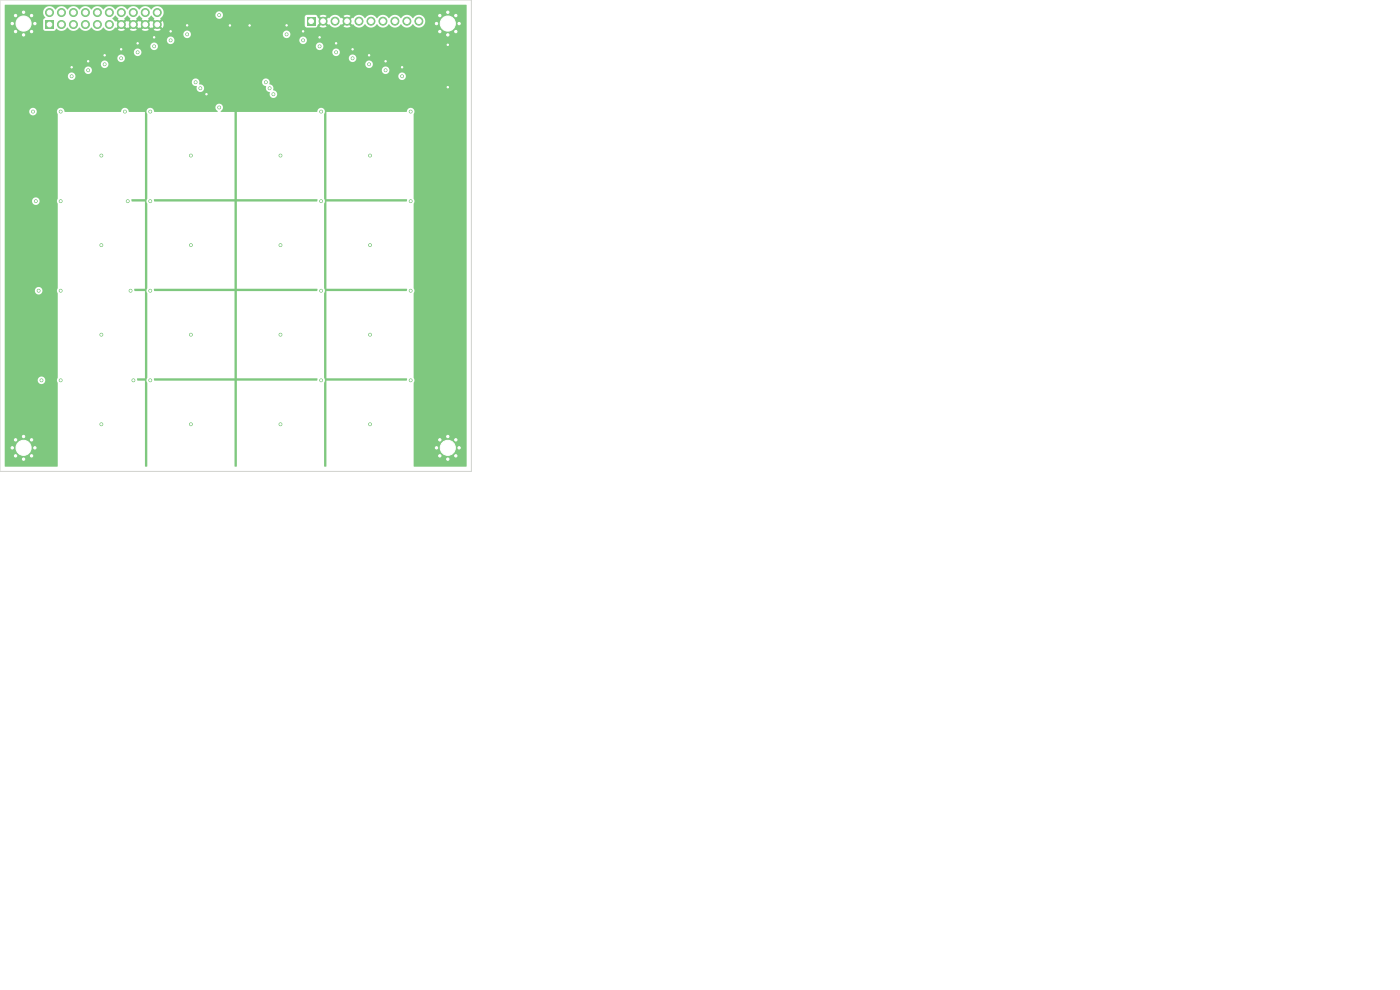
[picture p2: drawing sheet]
<svg xmlns="http://www.w3.org/2000/svg" width="297mm" height="210mm" viewBox="0 0 297 210" stroke-linecap="round" stroke-linejoin="round" font-family="sans-serif">
<g fill="#7fc87f" stroke="#7fc87f" stroke-width=".21">
<circle cx="92.6" cy="5" r=".4"/>
<circle cx="93.3" cy="3.3" r=".4"/>
<circle cx="93.3" cy="6.7" r=".4"/>
<circle cx="95" cy="2.6" r=".4"/>
<circle cx="95" cy="5" r="3.2"/>
<circle cx="95" cy="7.4" r=".4"/>
<circle cx="96.7" cy="3.3" r=".4"/>
<circle cx="96.7" cy="6.7" r=".4"/>
<circle cx="97.4" cy="5" r=".4"/>
<circle cx="40.5" cy="52" r=".3"/>
<circle cx="21.5" cy="33" r=".3"/>
<circle cx="59.5" cy="71" r=".3"/>
<circle cx="21.5" cy="90" r=".3"/>
<circle cx="2.6" cy="95" r=".4"/>
<circle cx="3.3" cy="93.3" r=".4"/>
<circle cx="3.3" cy="96.7" r=".4"/>
<circle cx="5" cy="92.6" r=".4"/>
<circle cx="5" cy="95" r="3.2"/>
<circle cx="5" cy="97.4" r=".4"/>
<circle cx="6.7" cy="93.3" r=".4"/>
<circle cx="6.7" cy="96.7" r=".4"/>
<circle cx="7.4" cy="95" r=".4"/>
</g>
<path d="M65.1 3.7h1.8v1.7h-1.8z" fill="#7fc87f"/>
<g fill="#7fc87f" stroke="#7fc87f" stroke-width=".21">
<circle cx="68.5" cy="4.5" r=".85"/>
<circle cx="71.1" cy="4.5" r=".85"/>
<circle cx="73.6" cy="4.5" r=".85"/>
<circle cx="76.2" cy="4.5" r=".85"/>
<circle cx="78.7" cy="4.5" r=".85"/>
<circle cx="81.2" cy="4.5" r=".85"/>
<circle cx="83.8" cy="4.5" r=".85"/>
<circle cx="86.3" cy="4.5" r=".85"/>
<circle cx="88.9" cy="4.5" r=".85"/>
<circle cx="2.6" cy="5" r=".4"/>
<circle cx="3.3" cy="3.3" r=".4"/>
<circle cx="3.3" cy="6.7" r=".4"/>
<circle cx="5" cy="2.6" r=".4"/>
<circle cx="5" cy="5" r="3.2"/>
<circle cx="5" cy="7.4" r=".4"/>
<circle cx="6.7" cy="3.3" r=".4"/>
<circle cx="6.7" cy="6.7" r=".4"/>
<circle cx="7.4" cy="5" r=".4"/>
<circle cx="21.5" cy="52" r=".3"/>
<circle cx="40.5" cy="90" r=".3"/>
<circle cx="78.5" cy="90" r=".3"/>
<circle cx="78.5" cy="71" r=".3"/>
<circle cx="40.5" cy="33" r=".3"/>
<circle cx="59.5" cy="52" r=".3"/>
<circle cx="92.6" cy="95" r=".4"/>
<circle cx="93.3" cy="93.3" r=".4"/>
<circle cx="93.3" cy="96.7" r=".4"/>
<circle cx="95" cy="92.6" r=".4"/>
<circle cx="95" cy="95" r="3.2"/>
<circle cx="95" cy="97.4" r=".4"/>
<circle cx="96.7" cy="93.3" r=".4"/>
<circle cx="96.7" cy="96.7" r=".4"/>
<circle cx="97.4" cy="95" r=".4"/>
</g>
<path d="M9.6 4.4h1.7v1.7h-1.7z" fill="#7fc87f"/>
<g fill="#7fc87f" stroke="#7fc87f" stroke-width=".21">
<circle cx="10.5" cy="2.7" r=".85"/>
<circle cx="13" cy="5.2" r=".85"/>
<circle cx="13" cy="2.7" r=".85"/>
<circle cx="15.6" cy="5.2" r=".85"/>
<circle cx="15.6" cy="2.7" r=".85"/>
<circle cx="18.1" cy="5.2" r=".85"/>
<circle cx="18.1" cy="2.7" r=".85"/>
<circle cx="20.7" cy="5.2" r=".85"/>
<circle cx="20.7" cy="2.7" r=".85"/>
<circle cx="23.2" cy="5.2" r=".85"/>
<circle cx="23.2" cy="2.7" r=".85"/>
<circle cx="25.7" cy="5.2" r=".85"/>
<circle cx="25.7" cy="2.7" r=".85"/>
<circle cx="28.3" cy="5.2" r=".85"/>
<circle cx="28.3" cy="2.7" r=".85"/>
<circle cx="30.8" cy="5.2" r=".85"/>
<circle cx="30.8" cy="2.7" r=".85"/>
<circle cx="33.4" cy="5.2" r=".85"/>
<circle cx="33.4" cy="2.7" r=".85"/>
<circle cx="59.5" cy="33" r=".3"/>
<circle cx="59.5" cy="90" r=".3"/>
<circle cx="21.5" cy="71" r=".3"/>
<circle cx="40.5" cy="71" r=".3"/>
<circle cx="78.5" cy="52" r=".3"/>
<circle cx="78.5" cy="33" r=".3"/>
<circle cx="18.7" cy="13" r=".3"/>
<circle cx="48.8" cy="5.4" r=".3"/>
<circle cx="43.8" cy="20" r=".3"/>
<circle cx="29.2" cy="9.2" r=".3"/>
<circle cx="22.2" cy="11.7" r=".3"/>
<circle cx="74.8" cy="10.5" r=".3"/>
<circle cx="25.7" cy="10.5" r=".3"/>
<circle cx="39.7" cy="5.4" r=".3"/>
<circle cx="85.3" cy="14.3" r=".3"/>
<circle cx="78.3" cy="11.7" r=".3"/>
<circle cx="32.7" cy="7.9" r=".3"/>
<circle cx="36.2" cy="6.6" r=".3"/>
<circle cx="71.3" cy="9.2" r=".3"/>
<circle cx="95" cy="18.5" r=".3"/>
<circle cx="95" cy="9.5" r=".3"/>
<circle cx="67.8" cy="7.9" r=".3"/>
<circle cx="60.8" cy="5.4" r=".3"/>
<circle cx="64.3" cy="6.6" r=".3"/>
<circle cx="52.9" cy="5.4" r=".3"/>
<circle cx="15.2" cy="14.3" r=".3"/>
<circle cx="81.8" cy="13" r=".3"/>
<circle cx="46.5" cy="3.2" r=".3"/>
<circle cx="46.5" cy="22.8" r=".3"/>
<circle cx="41.5" cy="17.4" r=".3"/>
<circle cx="42.5" cy="18.7" r=".3"/>
<circle cx="57.2" cy="18.7" r=".3"/>
<circle cx="58" cy="20" r=".3"/>
<circle cx="56.4" cy="17.4" r=".3"/>
<circle cx="25.7" cy="12.4" r=".3"/>
<circle cx="7" cy="23.7" r=".3"/>
<circle cx="12.9" cy="23.7" r=".3"/>
<circle cx="26.5" cy="23.7" r=".3"/>
<circle cx="31.9" cy="23.7" r=".3"/>
<circle cx="39.7" cy="7.3" r=".3"/>
<circle cx="71.3" cy="11.1" r=".3"/>
<circle cx="68.1" cy="23.7" r=".3"/>
<circle cx="85.3" cy="16.2" r=".3"/>
<circle cx="87.1" cy="23.7" r=".3"/>
<circle cx="22.2" cy="13.6" r=".3"/>
<circle cx="7.6" cy="42.7" r=".3"/>
<circle cx="12.9" cy="42.7" r=".3"/>
<circle cx="27.1" cy="42.7" r=".3"/>
<circle cx="36.2" cy="8.6" r=".3"/>
<circle cx="31.9" cy="42.7" r=".3"/>
<circle cx="67.8" cy="9.8" r=".3"/>
<circle cx="68.1" cy="42.7" r=".3"/>
<circle cx="81.8" cy="14.9" r=".3"/>
<circle cx="87.1" cy="42.7" r=".3"/>
<circle cx="18.7" cy="14.9" r=".3"/>
<circle cx="8.2" cy="61.7" r=".3"/>
<circle cx="12.9" cy="61.7" r=".3"/>
<circle cx="32.7" cy="9.8" r=".3"/>
<circle cx="27.7" cy="61.7" r=".3"/>
<circle cx="31.9" cy="61.7" r=".3"/>
<circle cx="64.3" cy="8.6" r=".3"/>
<circle cx="68.1" cy="61.7" r=".3"/>
<circle cx="87.1" cy="61.7" r=".3"/>
<circle cx="78.3" cy="13.6" r=".3"/>
<circle cx="8.8" cy="80.7" r=".3"/>
<circle cx="12.9" cy="80.7" r=".3"/>
<circle cx="15.2" cy="16.2" r=".3"/>
<circle cx="29.2" cy="11.1" r=".3"/>
<circle cx="31.9" cy="80.7" r=".3"/>
<circle cx="28.3" cy="80.7" r=".3"/>
<circle cx="68.1" cy="80.7" r=".3"/>
<circle cx="60.8" cy="7.3" r=".3"/>
<circle cx="74.8" cy="12.4" r=".3"/>
<circle cx="87.1" cy="80.7" r=".3"/>
</g>
<g fill="#7fc87f">
<path d="M23.9 3.9l.6-.6 .6 .6-.1 .2 .6 .6-.3 .4-.7-.7-.2 .1z"/>
<path d="M26.4 3.9l.7-.6 .5 .6-.1 .2 .7 .6-.4 .4-.6-.7-.2 .2-.1-.2-.7 .7-.3-.4 .6-.6z"/>
<path d="M28.9 3.9l.7-.6 .6 .6-.1 .2 .6 .6-.4 .4-.6-.7-.2 .2-.1-.2-.6 .7-.4-.4 .6-.6z"/>
<path d="M31.5 3.9l.7-.6 .5 .6-.1 .2 .6 .6-.3 .4-.7-.7-.1 .2-.2-.2-.6 .7-.4-.4 .7-.6z"/>
<path d="M1 1.1l97.9-.1 .1 97.9-.1 .1h-11l-.2-.1v-17.7l.2-.4-.2-.7v-17.9l.2-.4-.2-.7v-17.9l.2-.4-.2-.7 .1-17.9a.83 .83 0 0 0-.5-1.3 .83 .83 0 0 0-1 .8l-17 .1v18.5h16.9l.2 .1-.2 .3h-16.9v18.6h16.9l.2 .1-.2 .3h-16.9v18.6h16.9l.2 .1-.2 .3h-16.9v18.2l-.2 .1-.4-.1 .1-17.8a.86 .86 0 0 0-.1-1v-17.9l.2-.4-.2-.7v-17.9l.2-.4-.2-.7 .1-17.9a.83 .83 0 0 0-.5-1.3 .83 .83 0 0 0-1 .8l-17 .1v18.5h16.9l.2 .1-.2 .3h-16.9v18.6h16.9l.2 .1-.2 .3h-16.9v18.6h16.9l.2 .1-.2 .3h-16.9v18.2l-.4 .1-.2-.1v-18.2h-16.9l-.2-.3 17.1-.1v-18.6h-16.9l-.2-.3 17.1-.1v-18.6h-16.9l-.2-.3 17.1-.1v-18.5l-2.9-.1a.89 .89 0 0 0 .5-1 .89 .89 0 0 0-.9-.7 .85 .85 0 0 0-.7 .7 .85 .85 0 0 0 .5 .9l-.1 .2h-13.3a.89 .89 0 0 0-.7-.9 .89 .89 0 0 0-1 .5l.1 .8v17.9l-.1 .5 .1 .6v17.9l-.1 .5 .1 .6v17.9l-.1 .5 .1 .6v17.7l-.1 .1-.3-.1v-18.2h-1.6l-.1-.3 1.7-.1v-18.6h-2.2l-.1-.3 2.3-.1v-18.6h-2.8l-.1-.3 2.9-.1v-18.5l-3.4-.1a.87 .87 0 0 0-.9-.8 .87 .87 0 0 0-.9 .8l-11.8 .1a.89 .89 0 0 0-.7-.9 .89 .89 0 0 0-1 .5l.1 .8v18a.86 .86 0 0 0 0 1v18a.86 .86 0 0 0 0 1v18a.86 .86 0 0 0 0 1v17.7l-11.1 .1-.1-18.4h7a.8 .8 0 0 0 1.1 .8 .8 .8 0 0 0 .2-1.3 .8 .8 0 0 0-1.3 .3v.2h-7v-19h6.4a.8 .8 0 0 0 1.1 .8 .8 .8 0 0 0 .2-1.3 .8 .8 0 0 0-1.3 .3v.2h-6.4v-19h5.8a.8 .8 0 0 0 1.1 .8 .8 .8 0 0 0 .2-1.3 .8 .8 0 0 0-1.3 .3v.2h-5.8v-19h5.2a.8 .8 0 0 0 1.1 .8 .8 .8 0 0 0 .2-1.3 .8 .8 0 0 0-1.3 .3v.2h-5.2v-6.2h39.7a1.11 1.11 0 0 0 1.1 1 .83 .83 0 0 0 .6 1.1 .83 .83 0 0 0 1-.9 .83 .83 0 0 0-1.1-.7v-.5h13.3v.1a1.12 1.12 0 0 0 .9 .8 .93 .93 0 0 0 .8 1.3 .84 .84 0 0 0 .5 1.2 .84 .84 0 0 0 1-.8 .84 .84 0 0 0-.9-.9v-.1a.88 .88 0 0 0-.8-1.2 .82 .82 0 0 0-.4-1.1 .82 .82 0 0 0-1.1 .7h-13.3v-.2a.8 .8 0 0 0-.9-.6 .8 .8 0 0 0-.7 .8h-39.7v-1.3h13.4v.2a.8 .8 0 0 0 .9 .7 .8 .8 0 0 0 .7-.9h68.5v.2a.8 .8 0 0 0 1.2 .6 .8 .8 0 0 0 0-1.4 .8 .8 0 0 0-1.2 .6h-68.5v-.2a.8 .8 0 0 0-.9-.5 .8 .8 0 0 0-.7 .7h-13.4v-1.3h16.9v.2a.8 .8 0 0 0 .9 .7 .8 .8 0 0 0 .7-.9h61.5v.2a.8 .8 0 0 0 1.2 .6 .8 .8 0 0 0 0-1.4 .8 .8 0 0 0-1.2 .6h-61.5v-.1a.8 .8 0 0 0-.9-.6 .8 .8 0 0 0-.7 .7h-16.9v-1.2h20.4v.1a.8 .8 0 0 0 .9 .7 .8 .8 0 0 0 .7-.8h54.5v.1a.8 .8 0 0 0 1.2 .6 .8 .8 0 0 0 0-1.3 .8 .8 0 0 0-1.2 .6h-54.5v-.2a.8 .8 0 0 0-.9-.6 .8 .8 0 0 0-.7 .8h-20.4v-1.3h23.9v.1a.8 .8 0 0 0 .9 .8 .8 .8 0 0 0 .7-.9h47.5v.1a.8 .8 0 0 0 1.2 .6 .8 .8 0 0 0 0-1.3 .8 .8 0 0 0-1.2 .6h-47.5v-.2a.8 .8 0 0 0-.9-.5 .8 .8 0 0 0-.7 .7h-23.9v-1.3h27.4v.2a.8 .8 0 0 0 .9 .7 .8 .8 0 0 0 .7-.9h40.5v.2a.8 .8 0 0 0 1.2 .6 .8 .8 0 0 0 0-1.4 .8 .8 0 0 0-1.2 .6h-40.5v-.1a.8 .8 0 0 0-.9-.6 .8 .8 0 0 0-.7 .7h-27.4v-1.3h30.9v.2a.8 .8 0 0 0 .9 .7 .8 .8 0 0 0 .7-.9h33.5v.2a.8 .8 0 0 0 1.2 .6 .8 .8 0 0 0 0-1.4 .8 .8 0 0 0-1.2 .6h-33.5v-.1a.8 .8 0 0 0-.9-.6 .8 .8 0 0 0-.7 .7h-30.9v-1.2h34.4v.1a.8 .8 0 0 0 .9 .8 .8 .8 0 0 0 .7-.9h26.5v.1a.8 .8 0 0 0 1.2 .6 .8 .8 0 0 0 0-1.3 .8 .8 0 0 0-1.2 .6h-26.5v-.2a.8 .8 0 0 0-.9-.5 .8 .8 0 0 0-.7 .7h-34.4v-1.3h37.9v.2a.8 .8 0 0 0 .9 .7 .8 .8 0 0 0 .7-.9h19.5v.2a.8 .8 0 0 0 1.2 .6 .8 .8 0 0 0 0-1.4 .8 .8 0 0 0-1.2 .6h-19.5v-.1a.8 .8 0 0 0-.9-.6 .8 .8 0 0 0-.7 .7h-37.9v-4.6h8.1l.1 .6 .4 .5-.4 .5-.1 1.9 .2 .3 .3 .2 1.9-.1 .4-.4a1.57 1.57 0 0 0 2.4-.3 1.48 1.48 0 0 0 2.6 0 1.48 1.48 0 0 0 2.5 0 1.48 1.48 0 0 0 2.5 0 1.48 1.48 0 0 0 2.6 0l.1 .2 .7-.7 .3 .4-.6 .7a1.34 1.34 0 0 0 1.5-.1l-.6-.6 .3-.4 .7 .7 .1-.2 .2 .2 .6-.7 .4 .4-.7 .6a1.33 1.33 0 0 0 1.5 0l-.6-.6 .4-.4 .6 .7 .2-.2 .1 .2 .6-.7 .4 .4-.6 .6a1.33 1.33 0 0 0 1.5 0l-.7-.6 .4-.4 .6 .7 .2-.2 .1 .2 .7-.7 .3 .4-.6 .6a1.33 1.33 0 0 0 1.5 0l-.6-.6 .3-.4 .7 .6a1.34 1.34 0 0 0 0-1.5l-.7 .7-.3-.4 .6-.6-.1-.2 .6-.8h11.1v.2a.8 .8 0 0 0 .6 .7 .8 .8 0 0 0 .9-.4h17.4l.1 1.9 .2 .3h2.1l1.1-1.2 .3 .4-.6 .6a1.33 1.33 0 0 0 1.5 0l-.6-.6 .3-.4 .7 .7 .2-.1a1.44 1.44 0 0 0 2.5-.1l.1 .2 .6-.7 .4 .4-.6 .7a1.34 1.34 0 0 0 1.5-.1l-.7-.6 .4-.4 .6 .7 .3-.1a1.43 1.43 0 0 0 2.4-.1 1.48 1.48 0 0 0 2.6 0 1.48 1.48 0 0 0 2.5 0 1.48 1.48 0 0 0 2.6 0 1.48 1.48 0 0 0 2.5 0 1.39 1.39 0 0 0 2.1 .5 1.39 1.39 0 0 0 0-2.2 1.39 1.39 0 0 0-2.1 .5 1.48 1.48 0 0 0-2.6 0 1.48 1.48 0 0 0-2.5 0 1.48 1.48 0 0 0-2.5 0 1.48 1.48 0 0 0-2.6 0 1.48 1.48 0 0 0-2.5 0l-.2-.2-.6 .7-.4-.4 .6-.7a1.34 1.34 0 0 0-1.4 .1l.6 .6-.4 .4-.6-.7-.1 .2a1.6 1.6 0 0 0-2-.6l-.5 .6-.2-.2-.7 .7-.3-.4 .5-.7a1.34 1.34 0 0 0-1.4 .1l.6 .6-.3 .4-.7-.7-.2-.4-.3-.2-1.9 .1-.4 .4h-17.4a.8 .8 0 0 0-.5-1.2 .8 .8 0 0 0-1 .7h-11.1l.1-.1a1.4 1.4 0 0 0-.9-1.6 1.4 1.4 0 0 0-1.7 .6 1.48 1.48 0 0 0-2.6 0 1.48 1.48 0 0 0-2.5 0 1.48 1.48 0 0 0-2.5 0 1.48 1.48 0 0 0-2.6 0 1.48 1.48 0 0 0-2.5 0 1.48 1.48 0 0 0-2.6 0 1.48 1.48 0 0 0-2.5 0 1.48 1.48 0 0 0-2.5 0 1.4 1.4 0 0 0-1.5-.7 1.4 1.4 0 0 0-1.2 1.3h-8.1z"/>
</g>
<path d="M0 0h100v100h-100z" fill="none" stroke="#d0d2cd" stroke-width=".21"/>
<g fill="#fff" stroke="#fff" stroke-width=".21">
<circle cx="18.7" cy="13" r=".15"/>
<circle cx="48.8" cy="5.4" r=".15"/>
<circle cx="43.8" cy="20" r=".15"/>
<circle cx="29.2" cy="9.2" r=".15"/>
<circle cx="22.2" cy="11.7" r=".15"/>
<circle cx="74.8" cy="10.5" r=".15"/>
<circle cx="25.7" cy="10.5" r=".15"/>
<circle cx="39.7" cy="5.4" r=".15"/>
<circle cx="85.3" cy="14.3" r=".15"/>
<circle cx="78.3" cy="11.7" r=".15"/>
<circle cx="32.7" cy="7.9" r=".15"/>
<circle cx="36.2" cy="6.7" r=".15"/>
<circle cx="71.3" cy="9.2" r=".15"/>
<circle cx="95" cy="18.5" r=".15"/>
<circle cx="95" cy="9.5" r=".15"/>
<circle cx="67.8" cy="7.9" r=".15"/>
<circle cx="60.8" cy="5.4" r=".15"/>
<circle cx="64.3" cy="6.7" r=".15"/>
<circle cx="52.9" cy="5.4" r=".15"/>
<circle cx="15.2" cy="14.3" r=".15"/>
<circle cx="81.8" cy="13" r=".15"/>
<circle cx="46.5" cy="3.2" r=".15"/>
<circle cx="46.5" cy="22.8" r=".15"/>
<circle cx="41.5" cy="17.4" r=".15"/>
<circle cx="42.5" cy="18.7" r=".15"/>
<circle cx="57.2" cy="18.7" r=".15"/>
<circle cx="58" cy="20" r=".15"/>
<circle cx="56.4" cy="17.4" r=".15"/>
<circle cx="25.7" cy="12.4" r=".15"/>
<circle cx="7" cy="23.7" r=".15"/>
<circle cx="12.9" cy="23.7" r=".15"/>
<circle cx="26.5" cy="23.7" r=".15"/>
<circle cx="31.9" cy="23.7" r=".15"/>
<circle cx="39.7" cy="7.3" r=".15"/>
<circle cx="71.3" cy="11.1" r=".15"/>
<circle cx="68.1" cy="23.7" r=".15"/>
<circle cx="85.3" cy="16.2" r=".15"/>
<circle cx="87.1" cy="23.7" r=".15"/>
<circle cx="22.2" cy="13.6" r=".15"/>
<circle cx="7.6" cy="42.7" r=".15"/>
<circle cx="12.9" cy="42.7" r=".15"/>
<circle cx="27.1" cy="42.7" r=".15"/>
<circle cx="36.2" cy="8.6" r=".15"/>
<circle cx="31.9" cy="42.7" r=".15"/>
<circle cx="67.8" cy="9.8" r=".15"/>
<circle cx="68.1" cy="42.7" r=".15"/>
<circle cx="81.8" cy="14.9" r=".15"/>
<circle cx="87.1" cy="42.7" r=".15"/>
<circle cx="18.7" cy="14.9" r=".15"/>
<circle cx="8.2" cy="61.7" r=".15"/>
<circle cx="12.9" cy="61.7" r=".15"/>
<circle cx="32.7" cy="9.8" r=".15"/>
<circle cx="27.7" cy="61.7" r=".15"/>
<circle cx="31.9" cy="61.7" r=".15"/>
<circle cx="64.3" cy="8.6" r=".15"/>
<circle cx="68.1" cy="61.7" r=".15"/>
<circle cx="87.1" cy="61.7" r=".15"/>
<circle cx="78.3" cy="13.6" r=".15"/>
<circle cx="8.8" cy="80.7" r=".15"/>
<circle cx="12.9" cy="80.7" r=".15"/>
<circle cx="15.2" cy="16.2" r=".15"/>
<circle cx="29.2" cy="11.1" r=".15"/>
<circle cx="31.9" cy="80.7" r=".15"/>
<circle cx="28.3" cy="80.7" r=".15"/>
<circle cx="68.1" cy="80.7" r=".15"/>
<circle cx="60.8" cy="7.3" r=".15"/>
<circle cx="74.8" cy="12.4" r=".15"/>
<circle cx="87.1" cy="80.7" r=".15"/>
<circle cx="92.6" cy="5" r=".25"/>
<circle cx="93.3" cy="3.3" r=".25"/>
<circle cx="93.3" cy="6.7" r=".25"/>
<circle cx="95" cy="2.6" r=".25"/>
<circle cx="95" cy="5" r="1.6"/>
<circle cx="95" cy="7.4" r=".25"/>
<circle cx="96.7" cy="3.3" r=".25"/>
<circle cx="96.7" cy="6.7" r=".25"/>
<circle cx="97.4" cy="5" r=".25"/>
<circle cx="40.5" cy="52" r=".15"/>
<circle cx="21.5" cy="33" r=".15"/>
<circle cx="59.5" cy="71" r=".15"/>
<circle cx="21.5" cy="90" r=".15"/>
<circle cx="2.6" cy="95" r=".25"/>
<circle cx="3.3" cy="93.3" r=".25"/>
<circle cx="3.3" cy="96.7" r=".25"/>
<circle cx="5" cy="92.6" r=".25"/>
<circle cx="5" cy="95" r="1.6"/>
<circle cx="5" cy="97.4" r=".25"/>
<circle cx="6.7" cy="93.3" r=".25"/>
<circle cx="6.7" cy="96.7" r=".25"/>
<circle cx="7.4" cy="95" r=".25"/>
<circle cx="66" cy="4.5" r=".5"/>
<circle cx="68.5" cy="4.5" r=".5"/>
<circle cx="71.1" cy="4.5" r=".5"/>
<circle cx="73.6" cy="4.5" r=".5"/>
<circle cx="76.2" cy="4.5" r=".5"/>
<circle cx="78.7" cy="4.5" r=".5"/>
<circle cx="81.2" cy="4.5" r=".5"/>
<circle cx="83.8" cy="4.5" r=".5"/>
<circle cx="86.3" cy="4.5" r=".5"/>
<circle cx="88.9" cy="4.5" r=".5"/>
<circle cx="2.6" cy="5" r=".25"/>
<circle cx="3.3" cy="3.3" r=".25"/>
<circle cx="3.3" cy="6.7" r=".25"/>
<circle cx="5" cy="2.6" r=".25"/>
<circle cx="5" cy="5" r="1.6"/>
<circle cx="5" cy="7.4" r=".25"/>
<circle cx="6.7" cy="3.3" r=".25"/>
<circle cx="6.7" cy="6.7" r=".25"/>
<circle cx="7.4" cy="5" r=".25"/>
<circle cx="21.5" cy="52" r=".15"/>
<circle cx="40.5" cy="90" r=".15"/>
<circle cx="78.5" cy="90" r=".15"/>
<circle cx="78.5" cy="71" r=".15"/>
<circle cx="40.5" cy="33" r=".15"/>
<circle cx="59.5" cy="52" r=".15"/>
<circle cx="92.6" cy="95" r=".25"/>
<circle cx="93.3" cy="93.3" r=".25"/>
<circle cx="93.3" cy="96.7" r=".25"/>
<circle cx="95" cy="92.6" r=".25"/>
<circle cx="95" cy="95" r="1.6"/>
<circle cx="95" cy="97.4" r=".25"/>
<circle cx="96.7" cy="93.3" r=".25"/>
<circle cx="96.7" cy="96.7" r=".25"/>
<circle cx="97.4" cy="95" r=".25"/>
<circle cx="10.5" cy="5.2" r=".5"/>
<circle cx="10.5" cy="2.7" r=".5"/>
<circle cx="13" cy="5.2" r=".5"/>
<circle cx="13" cy="2.7" r=".5"/>
<circle cx="15.6" cy="5.2" r=".5"/>
<circle cx="15.6" cy="2.7" r=".5"/>
<circle cx="18.1" cy="5.2" r=".5"/>
<circle cx="18.1" cy="2.7" r=".5"/>
<circle cx="20.7" cy="5.2" r=".5"/>
<circle cx="20.7" cy="2.7" r=".5"/>
<circle cx="23.2" cy="5.2" r=".5"/>
<circle cx="23.2" cy="2.7" r=".5"/>
<circle cx="25.7" cy="5.2" r=".5"/>
<circle cx="25.7" cy="2.7" r=".5"/>
<circle cx="28.3" cy="5.2" r=".5"/>
<circle cx="28.3" cy="2.7" r=".5"/>
<circle cx="30.8" cy="5.2" r=".5"/>
<circle cx="30.8" cy="2.7" r=".5"/>
<circle cx="33.4" cy="5.2" r=".5"/>
<circle cx="33.4" cy="2.7" r=".5"/>
<circle cx="59.5" cy="33" r=".15"/>
<circle cx="59.5" cy="90" r=".15"/>
<circle cx="21.5" cy="71" r=".15"/>
<circle cx="40.5" cy="71" r=".15"/>
<circle cx="78.5" cy="52" r=".15"/>
<circle cx="78.5" cy="33" r=".15"/>
</g>
</svg>
